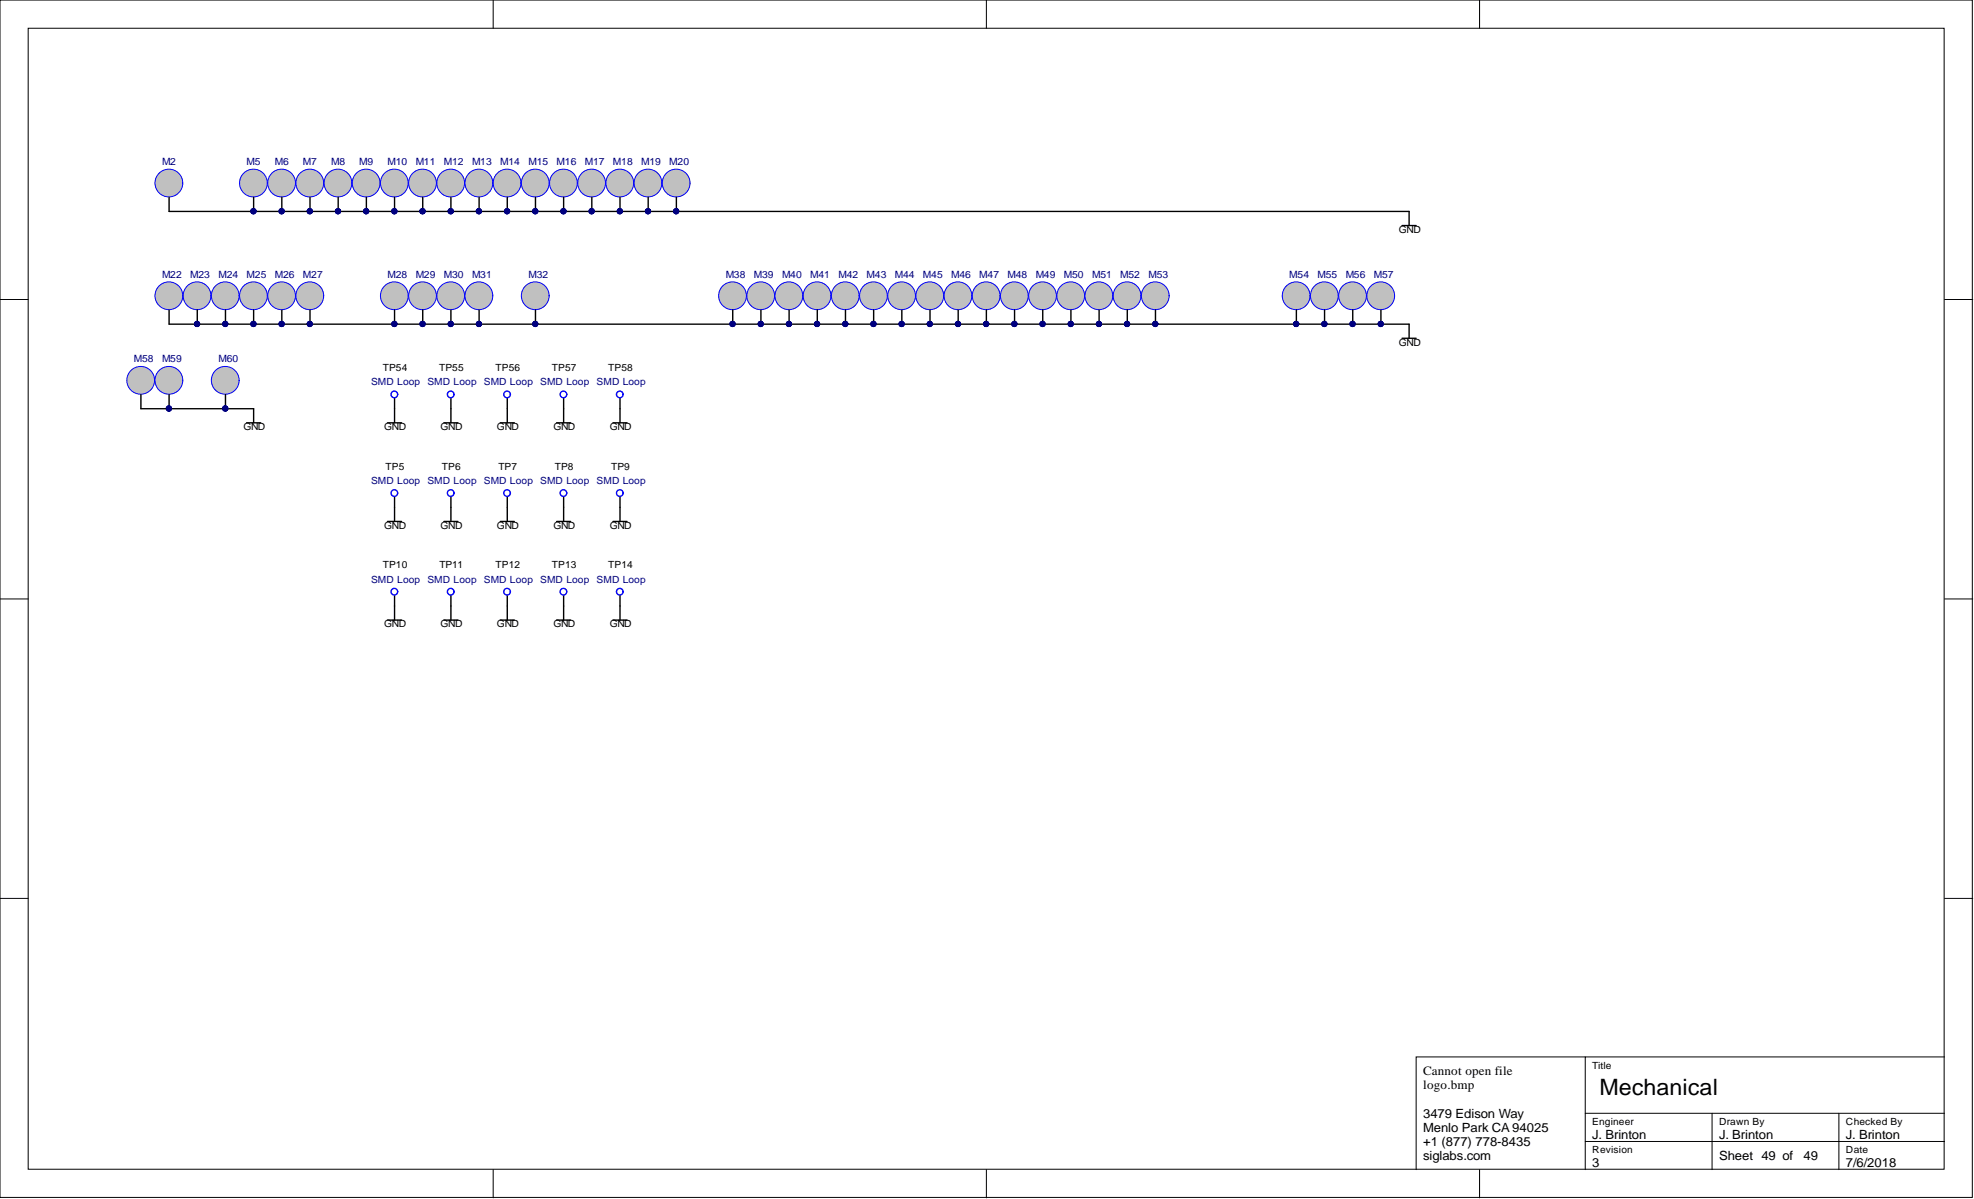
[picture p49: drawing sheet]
<svg xmlns="http://www.w3.org/2000/svg" width="356mm" height="216mm" viewBox="0 0 356 216" stroke-linecap="round" stroke-linejoin="round" font-family="sans-serif">
<defs><g id="words">
<text font-size="4.1" x="288.1" y="197.1">Mechanical</text>
<g font-size="2.3">
<text x="256.4" y="193.6">Cannot open file</text>
<text x="256.4" y="196.2">logo.bmp</text>
<text x="256.4" y="201.2">3479 Edison Way</text>
<text x="256.4" y="203.8">Menlo Park CA 94025</text>
<text x="256.4" y="206.3">+1 (877) 778-8435</text>
<text x="256.4" y="208.8">siglabs.com</text>
<text x="286.8" y="205">J. Brinton</text>
<text x="309.7" y="205">J. Brinton</text>
<text x="309.7" y="208.8">Sheet 49 of</text>
<text x="324.9" y="208.8">49</text>
<text x="332.5" y="205">J. Brinton</text>
<text x="286.8" y="210.1">3</text>
<text x="332.5" y="210.1">7/6/2018</text>
</g>
<g font-size="1.8" fill="#000080">
<text x="29.2" y="29.7">M2</text>
<text x="44.4" y="29.7">M5</text>
<text x="49.5" y="29.7">M6</text>
<text x="54.6" y="29.7">M7</text>
<text x="59.7" y="29.7">M8</text>
<text x="64.7" y="29.7">M9</text>
<text x="69.8" y="29.7">M10</text>
<text x="74.9" y="29.7">M11</text>
<text x="80" y="29.7">M12</text>
<text x="85" y="29.7">M13</text>
<text x="90.1" y="29.7">M14</text>
<text x="95.2" y="29.7">M15</text>
<text x="100.3" y="29.7">M16</text>
<text x="105.3" y="29.7">M17</text>
<text x="110.4" y="29.7">M18</text>
<text x="115.5" y="29.7">M19</text>
<text x="120.6" y="29.7">M20</text>
<text x="29.2" y="50">M22</text>
<text x="34.3" y="50">M23</text>
<text x="39.3" y="50">M24</text>
<text x="44.4" y="50">M25</text>
<text x="49.5" y="50">M26</text>
<text x="54.6" y="50">M27</text>
<text x="69.8" y="50">M28</text>
<text x="74.9" y="50">M29</text>
<text x="80" y="50">M30</text>
<text x="85" y="50">M31</text>
<text x="95.2" y="50">M32</text>
<text x="130.7" y="50">M38</text>
<text x="135.8" y="50">M39</text>
<text x="140.9" y="50">M40</text>
<text x="146" y="50">M41</text>
<text x="151" y="50">M42</text>
<text x="156.1" y="50">M43</text>
<text x="161.2" y="50">M44</text>
<text x="166.3" y="50">M45</text>
<text x="171.3" y="50">M46</text>
<text x="176.4" y="50">M47</text>
<text x="181.5" y="50">M48</text>
<text x="186.6" y="50">M49</text>
<text x="191.6" y="50">M50</text>
<text x="196.7" y="50">M51</text>
<text x="201.8" y="50">M52</text>
<text x="206.9" y="50">M53</text>
<text x="232.3" y="50">M54</text>
<text x="237.3" y="50">M55</text>
<text x="242.4" y="50">M56</text>
<text x="247.5" y="50">M57</text>
<text x="24.1" y="65.3">M58</text>
<text x="29.2" y="65.3">M59</text>
<text x="39.3" y="65.3">M60</text>
<text x="66.8" y="69.4">SMD Loop</text>
<text x="77" y="69.4">SMD Loop</text>
<text x="87.2" y="69.4">SMD Loop</text>
<text x="97.3" y="69.4">SMD Loop</text>
<text x="107.5" y="69.4">SMD Loop</text>
<text x="66.8" y="87.1">SMD Loop</text>
<text x="77" y="87.1">SMD Loop</text>
<text x="87.2" y="87.1">SMD Loop</text>
<text x="97.3" y="87.1">SMD Loop</text>
<text x="107.5" y="87.1">SMD Loop</text>
<text x="66.8" y="104.9">SMD Loop</text>
<text x="77" y="104.9">SMD Loop</text>
<text x="87.2" y="104.9">SMD Loop</text>
<text x="97.3" y="104.9">SMD Loop</text>
<text x="107.5" y="104.9">SMD Loop</text>
</g>
<g font-size="1.8">
<text x="252" y="41.9">GND</text>
<text x="252" y="62.2">GND</text>
<text x="69" y="66.8">TP54</text>
<text x="79.1" y="66.8">TP55</text>
<text x="89.3" y="66.8">TP56</text>
<text x="99.4" y="66.8">TP57</text>
<text x="109.6" y="66.8">TP58</text>
<text x="43.8" y="77.4">GND</text>
<text x="69.2" y="77.4">GND</text>
<text x="79.4" y="77.4">GND</text>
<text x="89.5" y="77.4">GND</text>
<text x="99.7" y="77.4">GND</text>
<text x="109.8" y="77.4">GND</text>
<text x="69.5" y="84.6">TP5</text>
<text x="79.6" y="84.6">TP6</text>
<text x="89.8" y="84.6">TP7</text>
<text x="99.9" y="84.6">TP8</text>
<text x="110.1" y="84.6">TP9</text>
<text x="69.2" y="95.2">GND</text>
<text x="79.4" y="95.2">GND</text>
<text x="89.5" y="95.2">GND</text>
<text x="99.7" y="95.2">GND</text>
<text x="109.8" y="95.2">GND</text>
<text x="69" y="102.4">TP10</text>
<text x="79.2" y="102.4">TP11</text>
<text x="89.3" y="102.4">TP12</text>
<text x="99.4" y="102.4">TP13</text>
<text x="109.6" y="102.4">TP14</text>
<text x="69.2" y="113">GND</text>
<text x="79.4" y="113">GND</text>
<text x="89.5" y="113">GND</text>
<text x="99.7" y="113">GND</text>
<text x="109.8" y="113">GND</text>
<text x="286.8" y="192.4">Title</text>
<text x="286.8" y="202.6">Engineer</text>
<text x="309.7" y="202.6">Drawn By</text>
<text x="332.5" y="202.6">Checked By</text>
<text x="286.8" y="207.7">Revision</text>
<text x="332.5" y="207.7">Date</text>
</g>
</g></defs>
<g fill="#fff" stroke="#000" stroke-width=".18">
<path d="M0 0h355.3v215.6h-355.3z"/>
<path d="M5.1 5.1h345.1v205.4h-345.1z"/>
</g>
<g fill="none" stroke="#000" stroke-width=".18">
<path d="M88.8 0v5.1M177.7 0v5.1M266.5 0v5.1M0 53.9h5.1M350.3 53.9h5.1M0 107.9h5.1M350.3 107.9h5.1M0 161.8h5.1M350.3 161.8h5.1M285.6 190.3h-30.5v20.3M350.3 190.3h-64.7v20.3M88.8 210.6v5.1"/>
<path d="M177.7 210.6v5.1M266.5 210.6v5.1M285.6 200.5h64.7M285.6 205.5h64.7M308.4 200.5v10.1M331.3 200.5v10.1"/>
</g>
<circle cx="30.4" cy="33" r="2.5" fill="#c0c0c0" stroke="#00f" stroke-width=".18"/>
<path d="M30.5 35.5v2.6" fill="none" stroke="#000" stroke-width=".25"/>
<circle cx="45.7" cy="33" r="2.5" fill="#c0c0c0" stroke="#00f" stroke-width=".18"/>
<path d="M45.7 35.5v2.6" fill="none" stroke="#000" stroke-width=".25"/>
<circle cx="45.7" cy="38" r=".47" fill="#000080" stroke="#000080" stroke-width=".18"/>
<circle cx="50.7" cy="33" r="2.5" fill="#c0c0c0" stroke="#00f" stroke-width=".18"/>
<path d="M50.8 35.5v2.6" fill="none" stroke="#000" stroke-width=".25"/>
<circle cx="50.7" cy="38" r=".47" fill="#000080" stroke="#000080" stroke-width=".18"/>
<circle cx="55.8" cy="33" r="2.5" fill="#c0c0c0" stroke="#00f" stroke-width=".18"/>
<path d="M55.8 35.5v2.6" fill="none" stroke="#000" stroke-width=".25"/>
<circle cx="55.8" cy="38" r=".47" fill="#000080" stroke="#000080" stroke-width=".18"/>
<circle cx="60.9" cy="33" r="2.5" fill="#c0c0c0" stroke="#00f" stroke-width=".18"/>
<path d="M60.9 35.5v2.6" fill="none" stroke="#000" stroke-width=".25"/>
<circle cx="60.9" cy="38" r=".47" fill="#000080" stroke="#000080" stroke-width=".18"/>
<circle cx="66" cy="33" r="2.5" fill="#c0c0c0" stroke="#00f" stroke-width=".18"/>
<path d="M66 35.5v2.6" fill="none" stroke="#000" stroke-width=".25"/>
<circle cx="66" cy="38" r=".47" fill="#000080" stroke="#000080" stroke-width=".18"/>
<circle cx="71" cy="33" r="2.5" fill="#c0c0c0" stroke="#00f" stroke-width=".18"/>
<path d="M71.1 35.5v2.6" fill="none" stroke="#000" stroke-width=".25"/>
<circle cx="71" cy="38" r=".47" fill="#000080" stroke="#000080" stroke-width=".18"/>
<circle cx="76.1" cy="33" r="2.5" fill="#c0c0c0" stroke="#00f" stroke-width=".18"/>
<path d="M76.2 35.5v2.6" fill="none" stroke="#000" stroke-width=".25"/>
<circle cx="76.1" cy="38" r=".47" fill="#000080" stroke="#000080" stroke-width=".18"/>
<circle cx="81.2" cy="33" r="2.5" fill="#c0c0c0" stroke="#00f" stroke-width=".18"/>
<path d="M81.2 35.5v2.6" fill="none" stroke="#000" stroke-width=".25"/>
<circle cx="81.2" cy="38" r=".47" fill="#000080" stroke="#000080" stroke-width=".18"/>
<circle cx="86.3" cy="33" r="2.5" fill="#c0c0c0" stroke="#00f" stroke-width=".18"/>
<path d="M86.3 35.5v2.6" fill="none" stroke="#000" stroke-width=".25"/>
<circle cx="86.3" cy="38" r=".47" fill="#000080" stroke="#000080" stroke-width=".18"/>
<circle cx="91.3" cy="33" r="2.5" fill="#c0c0c0" stroke="#00f" stroke-width=".18"/>
<path d="M91.4 35.5v2.6" fill="none" stroke="#000" stroke-width=".25"/>
<circle cx="91.3" cy="38" r=".47" fill="#000080" stroke="#000080" stroke-width=".18"/>
<circle cx="96.4" cy="33" r="2.5" fill="#c0c0c0" stroke="#00f" stroke-width=".18"/>
<path d="M96.5 35.5v2.6" fill="none" stroke="#000" stroke-width=".25"/>
<circle cx="96.4" cy="38" r=".47" fill="#000080" stroke="#000080" stroke-width=".18"/>
<circle cx="101.5" cy="33" r="2.5" fill="#c0c0c0" stroke="#00f" stroke-width=".18"/>
<path d="M101.5 35.5v2.6" fill="none" stroke="#000" stroke-width=".25"/>
<circle cx="101.5" cy="38" r=".47" fill="#000080" stroke="#000080" stroke-width=".18"/>
<circle cx="106.6" cy="33" r="2.5" fill="#c0c0c0" stroke="#00f" stroke-width=".18"/>
<path d="M106.6 35.5v2.6" fill="none" stroke="#000" stroke-width=".25"/>
<circle cx="106.6" cy="38" r=".47" fill="#000080" stroke="#000080" stroke-width=".18"/>
<circle cx="111.7" cy="33" r="2.5" fill="#c0c0c0" stroke="#00f" stroke-width=".18"/>
<path d="M111.7 35.5v2.6" fill="none" stroke="#000" stroke-width=".25"/>
<circle cx="111.7" cy="38" r=".47" fill="#000080" stroke="#000080" stroke-width=".18"/>
<circle cx="116.7" cy="33" r="2.5" fill="#c0c0c0" stroke="#00f" stroke-width=".18"/>
<path d="M116.8 35.5v2.6" fill="none" stroke="#000" stroke-width=".25"/>
<circle cx="116.7" cy="38" r=".47" fill="#000080" stroke="#000080" stroke-width=".18"/>
<circle cx="121.8" cy="33" r="2.5" fill="#c0c0c0" stroke="#00f" stroke-width=".18"/>
<path d="M121.8 35.5v2.6" fill="none" stroke="#000" stroke-width=".25"/>
<circle cx="121.8" cy="38" r=".47" fill="#000080" stroke="#000080" stroke-width=".18"/>
<circle cx="30.4" cy="53.3" r="2.5" fill="#c0c0c0" stroke="#00f" stroke-width=".18"/>
<path d="M30.5 55.8v2.6" fill="none" stroke="#000" stroke-width=".25"/>
<circle cx="35.5" cy="53.3" r="2.5" fill="#c0c0c0" stroke="#00f" stroke-width=".18"/>
<path d="M35.5 55.8v2.6" fill="none" stroke="#000" stroke-width=".25"/>
<circle cx="35.5" cy="58.3" r=".47" fill="#000080" stroke="#000080" stroke-width=".18"/>
<circle cx="40.6" cy="53.3" r="2.5" fill="#c0c0c0" stroke="#00f" stroke-width=".18"/>
<path d="M40.6 55.8v2.6" fill="none" stroke="#000" stroke-width=".25"/>
<circle cx="40.6" cy="58.3" r=".47" fill="#000080" stroke="#000080" stroke-width=".18"/>
<circle cx="45.7" cy="53.3" r="2.5" fill="#c0c0c0" stroke="#00f" stroke-width=".18"/>
<path d="M45.7 55.8v2.6" fill="none" stroke="#000" stroke-width=".25"/>
<circle cx="45.7" cy="58.3" r=".47" fill="#000080" stroke="#000080" stroke-width=".18"/>
<circle cx="50.7" cy="53.3" r="2.5" fill="#c0c0c0" stroke="#00f" stroke-width=".18"/>
<path d="M50.8 55.8v2.6" fill="none" stroke="#000" stroke-width=".25"/>
<circle cx="50.7" cy="58.3" r=".47" fill="#000080" stroke="#000080" stroke-width=".18"/>
<circle cx="55.8" cy="53.3" r="2.5" fill="#c0c0c0" stroke="#00f" stroke-width=".18"/>
<path d="M55.8 55.8v2.6" fill="none" stroke="#000" stroke-width=".25"/>
<circle cx="55.8" cy="58.3" r=".47" fill="#000080" stroke="#000080" stroke-width=".18"/>
<circle cx="71" cy="53.3" r="2.5" fill="#c0c0c0" stroke="#00f" stroke-width=".18"/>
<path d="M71.1 55.8v2.6" fill="none" stroke="#000" stroke-width=".25"/>
<circle cx="71" cy="58.3" r=".47" fill="#000080" stroke="#000080" stroke-width=".18"/>
<circle cx="76.1" cy="53.3" r="2.5" fill="#c0c0c0" stroke="#00f" stroke-width=".18"/>
<path d="M76.2 55.8v2.6" fill="none" stroke="#000" stroke-width=".25"/>
<circle cx="76.1" cy="58.3" r=".47" fill="#000080" stroke="#000080" stroke-width=".18"/>
<circle cx="81.2" cy="53.3" r="2.5" fill="#c0c0c0" stroke="#00f" stroke-width=".18"/>
<path d="M81.2 55.8v2.6" fill="none" stroke="#000" stroke-width=".25"/>
<circle cx="81.2" cy="58.3" r=".47" fill="#000080" stroke="#000080" stroke-width=".18"/>
<circle cx="86.3" cy="53.3" r="2.5" fill="#c0c0c0" stroke="#00f" stroke-width=".18"/>
<path d="M86.3 55.8v2.6" fill="none" stroke="#000" stroke-width=".25"/>
<circle cx="86.3" cy="58.3" r=".47" fill="#000080" stroke="#000080" stroke-width=".18"/>
<circle cx="96.4" cy="53.3" r="2.5" fill="#c0c0c0" stroke="#00f" stroke-width=".18"/>
<path d="M96.5 55.8v2.6" fill="none" stroke="#000" stroke-width=".25"/>
<circle cx="96.4" cy="58.3" r=".47" fill="#000080" stroke="#000080" stroke-width=".18"/>
<circle cx="132" cy="53.3" r="2.5" fill="#c0c0c0" stroke="#00f" stroke-width=".18"/>
<path d="M132 55.8v2.6" fill="none" stroke="#000" stroke-width=".25"/>
<circle cx="132" cy="58.3" r=".47" fill="#000080" stroke="#000080" stroke-width=".18"/>
<circle cx="137" cy="53.3" r="2.5" fill="#c0c0c0" stroke="#00f" stroke-width=".18"/>
<path d="M137.1 55.8v2.6" fill="none" stroke="#000" stroke-width=".25"/>
<circle cx="137" cy="58.3" r=".47" fill="#000080" stroke="#000080" stroke-width=".18"/>
<circle cx="142.1" cy="53.3" r="2.5" fill="#c0c0c0" stroke="#00f" stroke-width=".18"/>
<path d="M142.1 55.8v2.6" fill="none" stroke="#000" stroke-width=".25"/>
<circle cx="142.1" cy="58.3" r=".47" fill="#000080" stroke="#000080" stroke-width=".18"/>
<circle cx="147.2" cy="53.3" r="2.5" fill="#c0c0c0" stroke="#00f" stroke-width=".18"/>
<path d="M147.2 55.8v2.6" fill="none" stroke="#000" stroke-width=".25"/>
<circle cx="147.2" cy="58.3" r=".47" fill="#000080" stroke="#000080" stroke-width=".18"/>
<circle cx="152.3" cy="53.3" r="2.5" fill="#c0c0c0" stroke="#00f" stroke-width=".18"/>
<path d="M152.3 55.8v2.6" fill="none" stroke="#000" stroke-width=".25"/>
<circle cx="152.3" cy="58.3" r=".47" fill="#000080" stroke="#000080" stroke-width=".18"/>
<circle cx="157.3" cy="53.3" r="2.5" fill="#c0c0c0" stroke="#00f" stroke-width=".18"/>
<path d="M157.4 55.8v2.6" fill="none" stroke="#000" stroke-width=".25"/>
<circle cx="157.3" cy="58.3" r=".47" fill="#000080" stroke="#000080" stroke-width=".18"/>
<circle cx="162.4" cy="53.3" r="2.5" fill="#c0c0c0" stroke="#00f" stroke-width=".18"/>
<path d="M162.5 55.8v2.6" fill="none" stroke="#000" stroke-width=".25"/>
<circle cx="162.4" cy="58.3" r=".47" fill="#000080" stroke="#000080" stroke-width=".18"/>
<circle cx="167.5" cy="53.3" r="2.5" fill="#c0c0c0" stroke="#00f" stroke-width=".18"/>
<path d="M167.5 55.8v2.6" fill="none" stroke="#000" stroke-width=".25"/>
<circle cx="167.5" cy="58.3" r=".47" fill="#000080" stroke="#000080" stroke-width=".18"/>
<circle cx="172.6" cy="53.3" r="2.5" fill="#c0c0c0" stroke="#00f" stroke-width=".18"/>
<path d="M172.6 55.8v2.6" fill="none" stroke="#000" stroke-width=".25"/>
<circle cx="172.6" cy="58.3" r=".47" fill="#000080" stroke="#000080" stroke-width=".18"/>
<circle cx="177.6" cy="53.3" r="2.5" fill="#c0c0c0" stroke="#00f" stroke-width=".18"/>
<path d="M177.7 55.8v2.6" fill="none" stroke="#000" stroke-width=".25"/>
<circle cx="177.6" cy="58.3" r=".47" fill="#000080" stroke="#000080" stroke-width=".18"/>
<circle cx="182.7" cy="53.3" r="2.5" fill="#c0c0c0" stroke="#00f" stroke-width=".18"/>
<path d="M182.8 55.8v2.6" fill="none" stroke="#000" stroke-width=".25"/>
<circle cx="182.7" cy="58.3" r=".47" fill="#000080" stroke="#000080" stroke-width=".18"/>
<circle cx="187.8" cy="53.3" r="2.5" fill="#c0c0c0" stroke="#00f" stroke-width=".18"/>
<path d="M187.8 55.8v2.6" fill="none" stroke="#000" stroke-width=".25"/>
<circle cx="187.8" cy="58.3" r=".47" fill="#000080" stroke="#000080" stroke-width=".18"/>
<circle cx="192.9" cy="53.3" r="2.5" fill="#c0c0c0" stroke="#00f" stroke-width=".18"/>
<path d="M192.9 55.8v2.6" fill="none" stroke="#000" stroke-width=".25"/>
<circle cx="192.9" cy="58.3" r=".47" fill="#000080" stroke="#000080" stroke-width=".18"/>
<circle cx="198" cy="53.3" r="2.5" fill="#c0c0c0" stroke="#00f" stroke-width=".18"/>
<path d="M198 55.8v2.6" fill="none" stroke="#000" stroke-width=".25"/>
<circle cx="198" cy="58.3" r=".47" fill="#000080" stroke="#000080" stroke-width=".18"/>
<circle cx="203" cy="53.3" r="2.5" fill="#c0c0c0" stroke="#00f" stroke-width=".18"/>
<path d="M203.1 55.8v2.6" fill="none" stroke="#000" stroke-width=".25"/>
<circle cx="203" cy="58.3" r=".47" fill="#000080" stroke="#000080" stroke-width=".18"/>
<circle cx="208.1" cy="53.3" r="2.5" fill="#c0c0c0" stroke="#00f" stroke-width=".18"/>
<path d="M208.1 55.8v2.6" fill="none" stroke="#000" stroke-width=".25"/>
<circle cx="208.1" cy="58.3" r=".47" fill="#000080" stroke="#000080" stroke-width=".18"/>
<circle cx="233.5" cy="53.3" r="2.5" fill="#c0c0c0" stroke="#00f" stroke-width=".18"/>
<path d="M233.5 55.8v2.6" fill="none" stroke="#000" stroke-width=".25"/>
<circle cx="233.5" cy="58.3" r=".47" fill="#000080" stroke="#000080" stroke-width=".18"/>
<circle cx="238.6" cy="53.3" r="2.5" fill="#c0c0c0" stroke="#00f" stroke-width=".18"/>
<path d="M238.6 55.8v2.6" fill="none" stroke="#000" stroke-width=".25"/>
<circle cx="238.6" cy="58.3" r=".47" fill="#000080" stroke="#000080" stroke-width=".18"/>
<circle cx="243.6" cy="53.3" r="2.5" fill="#c0c0c0" stroke="#00f" stroke-width=".18"/>
<path d="M243.7 55.8v2.6" fill="none" stroke="#000" stroke-width=".25"/>
<circle cx="243.6" cy="58.3" r=".47" fill="#000080" stroke="#000080" stroke-width=".18"/>
<circle cx="248.7" cy="53.3" r="2.5" fill="#c0c0c0" stroke="#00f" stroke-width=".18"/>
<path d="M253.8 38.1v2.5M248.8 55.8v2.6M252.6 40.6h2.5M253.8 58.4v2.5M252.6 60.9h2.5" fill="none" stroke="#000" stroke-width=".25"/>
<circle cx="248.7" cy="58.3" r=".47" fill="#000080" stroke="#000080" stroke-width=".18"/>
<circle cx="25.3" cy="68.5" r="2.5" fill="#c0c0c0" stroke="#00f" stroke-width=".18"/>
<path d="M25.4 71.1v2.5" fill="none" stroke="#000" stroke-width=".25"/>
<circle cx="30.4" cy="68.5" r="2.5" fill="#c0c0c0" stroke="#00f" stroke-width=".18"/>
<path d="M30.5 71.1v2.5" fill="none" stroke="#000" stroke-width=".25"/>
<circle cx="30.4" cy="73.6" r=".47" fill="#000080" stroke="#000080" stroke-width=".18"/>
<circle cx="40.6" cy="68.5" r="2.5" fill="#c0c0c0" stroke="#00f" stroke-width=".18"/>
<g fill="none" stroke="#000" stroke-width=".25">
<path d="M30.5 38.1h223.3M30.5 58.4h223.3M25.4 73.6h20.3v2.5M40.6 71.1v2.5M44.4 76.1h2.6M69.8 76.1h2.5M71.1 71.7v4.4M80 76.1h2.5M81.2 71.7v4.4M90.1 76.1h2.6M91.4 71.7v4.4M100.3 76.1h2.5"/>
<path d="M101.5 71.7v4.4M110.4 76.1h2.6M111.7 71.7v4.4M69.8 93.9h2.5M71.1 89.5v4.4M80 93.9h2.5M81.2 89.5v4.4M90.1 93.9h2.6M91.4 89.5v4.4M100.3 93.9h2.5M101.5 89.5v4.4M110.4 93.9h2.6"/>
<path d="M111.7 89.5v4.4M69.8 111.7h2.5M71.1 107.2v4.5M80 111.7h2.5M81.2 107.2v4.5M90.1 111.7h2.6M91.4 107.2v4.5M100.3 111.7h2.5M101.5 107.2v4.5M110.4 111.7h2.6M111.7 107.2v4.5"/>
</g>
<g fill="#000080" stroke="#000080" stroke-width=".18">
<circle cx="40.6" cy="73.6" r=".47"/>
<circle cx="121.8" cy="38" r=".47"/>
<circle cx="116.7" cy="38" r=".47"/>
<circle cx="111.7" cy="38" r=".47"/>
<circle cx="106.6" cy="38" r=".47"/>
<circle cx="101.5" cy="38" r=".47"/>
<circle cx="96.4" cy="38" r=".47"/>
<circle cx="91.3" cy="38" r=".47"/>
<circle cx="86.3" cy="38" r=".47"/>
<circle cx="81.2" cy="38" r=".47"/>
<circle cx="76.1" cy="38" r=".47"/>
<circle cx="71" cy="38" r=".47"/>
<circle cx="66" cy="38" r=".47"/>
<circle cx="60.9" cy="38" r=".47"/>
<circle cx="55.8" cy="38" r=".47"/>
<circle cx="50.7" cy="38" r=".47"/>
<circle cx="45.7" cy="38" r=".47"/>
<circle cx="248.7" cy="58.3" r=".47"/>
<circle cx="243.6" cy="58.3" r=".47"/>
<circle cx="238.6" cy="58.3" r=".47"/>
<circle cx="233.5" cy="58.3" r=".47"/>
<circle cx="208.1" cy="58.3" r=".47"/>
<circle cx="203" cy="58.3" r=".47"/>
<circle cx="198" cy="58.3" r=".47"/>
<circle cx="192.9" cy="58.3" r=".47"/>
<circle cx="187.8" cy="58.3" r=".47"/>
<circle cx="182.7" cy="58.3" r=".47"/>
<circle cx="177.6" cy="58.3" r=".47"/>
<circle cx="172.6" cy="58.3" r=".47"/>
<circle cx="167.5" cy="58.3" r=".47"/>
<circle cx="162.4" cy="58.3" r=".47"/>
<circle cx="157.3" cy="58.3" r=".47"/>
<circle cx="152.3" cy="58.3" r=".47"/>
<circle cx="147.2" cy="58.3" r=".47"/>
<circle cx="142.1" cy="58.3" r=".47"/>
<circle cx="137" cy="58.3" r=".47"/>
<circle cx="132" cy="58.3" r=".47"/>
<circle cx="96.4" cy="58.3" r=".47"/>
<circle cx="86.3" cy="58.3" r=".47"/>
<circle cx="81.2" cy="58.3" r=".47"/>
<circle cx="76.1" cy="58.3" r=".47"/>
<circle cx="71" cy="58.3" r=".47"/>
<circle cx="55.8" cy="58.3" r=".47"/>
<circle cx="50.7" cy="58.3" r=".47"/>
<circle cx="45.7" cy="58.3" r=".47"/>
<circle cx="40.6" cy="58.3" r=".47"/>
<circle cx="35.5" cy="58.3" r=".47"/>
<circle cx="30.4" cy="73.6" r=".47"/>
</g>
<g fill="none" stroke="#00f" stroke-width=".25">
<circle cx="71" cy="71" r=".6"/>
<circle cx="81.2" cy="71" r=".6"/>
<circle cx="91.3" cy="71" r=".6"/>
<circle cx="101.5" cy="71" r=".6"/>
<circle cx="111.7" cy="71" r=".6"/>
<circle cx="71" cy="88.8" r=".6"/>
<circle cx="81.2" cy="88.8" r=".6"/>
<circle cx="91.3" cy="88.8" r=".6"/>
<circle cx="101.5" cy="88.8" r=".6"/>
<circle cx="111.7" cy="88.8" r=".6"/>
<circle cx="71" cy="106.5" r=".6"/>
<circle cx="81.2" cy="106.5" r=".6"/>
<circle cx="91.3" cy="106.5" r=".6"/>
<circle cx="101.5" cy="106.5" r=".6"/>
<circle cx="111.7" cy="106.5" r=".6"/>
</g>
<use href="#words"/>
</svg>
